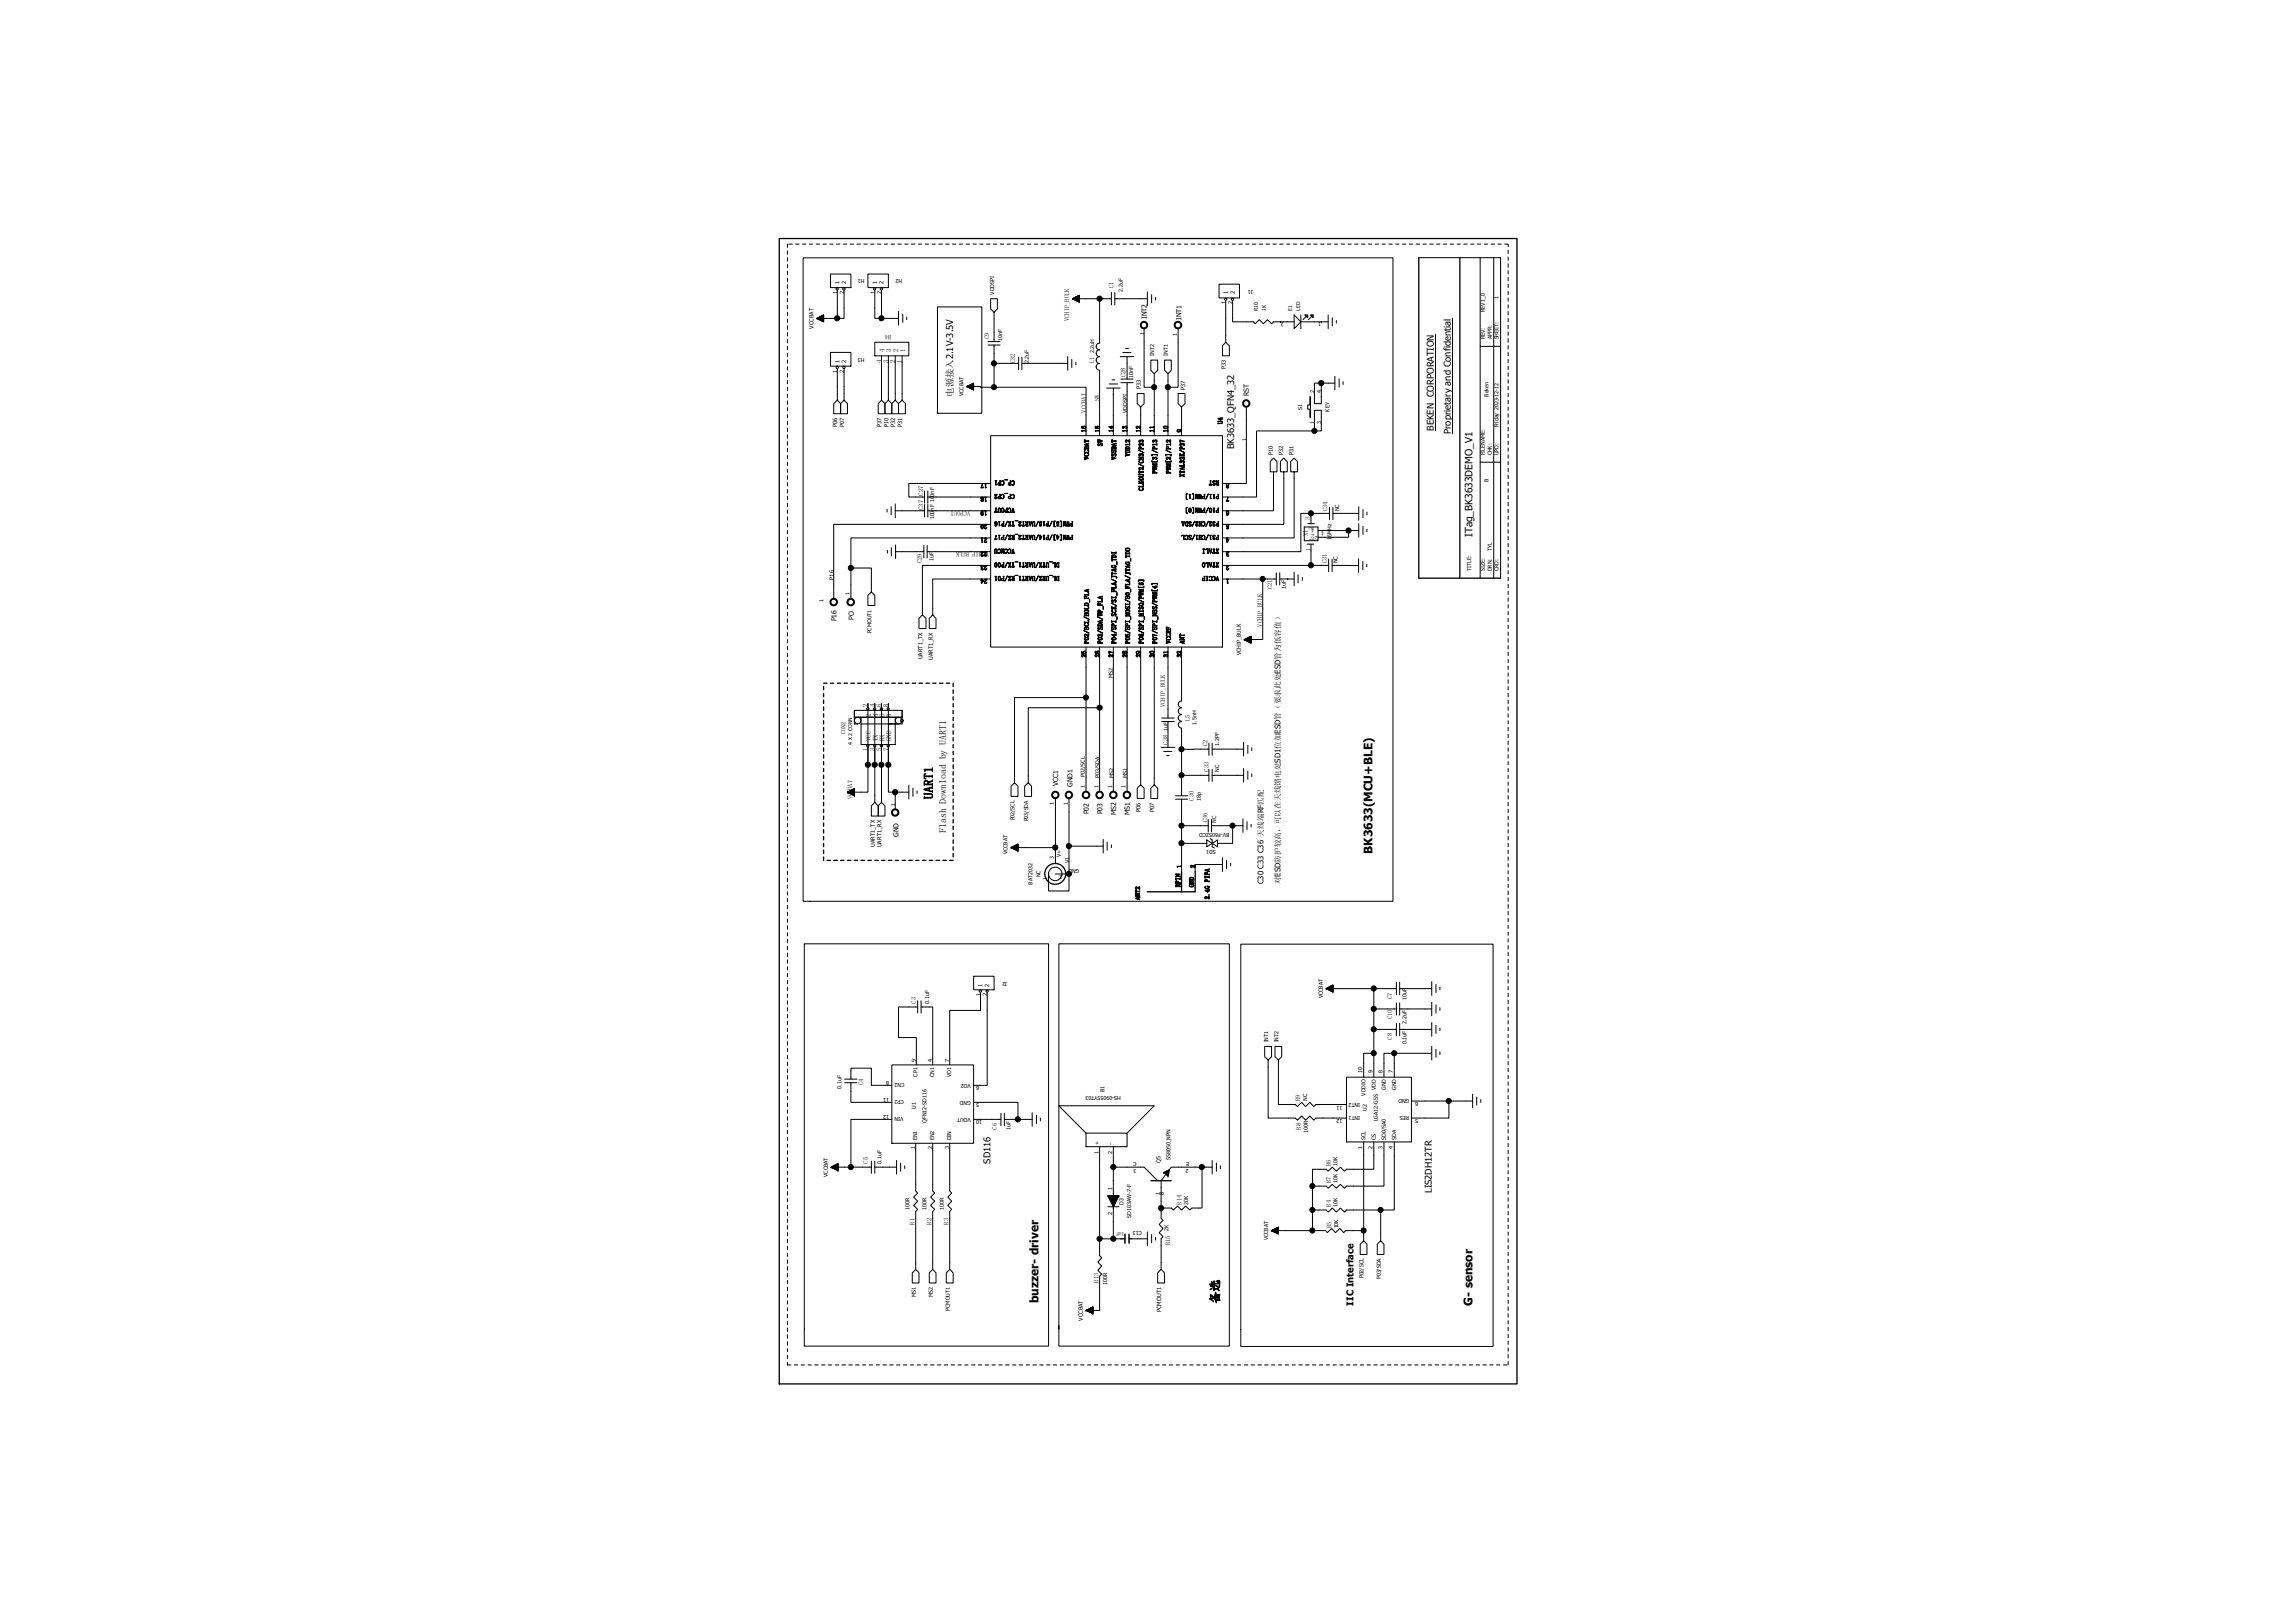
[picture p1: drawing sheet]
<svg xmlns="http://www.w3.org/2000/svg" width="297mm" height="210mm" viewBox="0 0 297 210" stroke-linecap="round" stroke-linejoin="round" font-family="sans-serif">
<defs><g id="words">
<text font-size="1.6" x="120.7" y="103.4" transform="rotate(-90 120.7 103.4)">UART1</text>
<g font-size="1.5">
<text x="177.6" y="110.4" transform="rotate(-90 177.6 110.4)">BK3633(MCU+BLE)</text>
<text x="134.3" y="168.6" transform="rotate(-90 134.3 168.6)">buzzer- driver</text>
<text x="157.7" y="168.6" transform="rotate(-90 157.7 168.6)">备选</text>
<text x="190.5" y="168.9" transform="rotate(-90 190.5 168.9)">G- sensor</text>
</g>
<g font-size="1.3">
<text x="190.5" y="69.5" transform="rotate(-90 190.5 69.5)">ITag_BK3633DEMO_V1</text>
<text x="122.4" y="107.8" transform="rotate(-90 122.4 107.8)">Flash Download by UART1</text>
</g>
<g font-size="1.2">
<text x="123.3" y="51.3" transform="rotate(-90 123.3 51.3)">电源接入2.1V-3.5V</text>
<text x="159.7" y="58.1" transform="rotate(-90 159.7 58.1)">BK3633_QFN4_32</text>
<text x="185.5" y="55.8" transform="rotate(-90 185.5 55.8)">BEKEN CORPORATION</text>
<text x="187.7" y="56.2" transform="rotate(-90 187.7 56.2)">Proprietary and Confidential</text>
<text x="128.2" y="150.6" transform="rotate(-90 128.2 150.6)">SD116</text>
<text x="185.2" y="154.3" transform="rotate(-90 185.2 154.3)">LIS2DH12TR</text>
<text x="175.1" y="168.9" transform="rotate(-90 175.1 168.9)">IIC Interface</text>
</g>
<g font-size="1">
<text x="163.4" y="114.4" transform="rotate(-90 163.4 114.4)">C30 C33 C36 天线端RF匹配</text>
<text x="165.6" y="114.4" transform="rotate(-90 165.6 114.4)">对ESD防护较高，可以在天线馈电处SD1位加ESD管（要求此处ESD管为低容值）</text>
</g>
<g font-size=".9">
<text x="148.4" y="41.3" transform="rotate(-90 148.4 41.3)">INT2</text>
<text x="152.9" y="41.4" transform="rotate(-90 152.9 41.4)">INT1</text>
<text x="114" y="46.9" transform="rotate(-90 114 46.9)">4</text>
<text x="114.4" y="45.6" transform="rotate(-90 114.4 45.6)">4</text>
<text x="114.9" y="46.9" transform="rotate(-90 114.9 46.9)">3</text>
<text x="115.3" y="45.6" transform="rotate(-90 115.3 45.6)">3</text>
<text x="115.8" y="46.9" transform="rotate(-90 115.8 46.9)">2</text>
<text x="116.2" y="45.6" transform="rotate(-90 116.2 45.6)">2</text>
<text x="116.7" y="46.9" transform="rotate(-90 116.7 46.9)">1</text>
<text x="117.1" y="45.6" transform="rotate(-90 117.1 45.6)">1</text>
<text x="161.6" y="51.2" transform="rotate(-90 161.6 51.2)">RST</text>
<text x="108.2" y="80.4" transform="rotate(-90 108.2 80.4)">P16</text>
<text x="110.4" y="80.2" transform="rotate(-90 110.4 80.2)">PO</text>
<text x="112.3" y="91.5" transform="rotate(-90 112.3 91.5)">2</text>
<text x="112.7" y="95.9" transform="rotate(-90 112.7 95.9)">VCC</text>
<text x="112.7" y="92.8" transform="rotate(-90 112.7 92.8)">2</text>
<text x="113.2" y="91.5" transform="rotate(-90 113.2 91.5)">4</text>
<text x="113.6" y="95.9" transform="rotate(-90 113.6 95.9)">TX</text>
<text x="113.6" y="92.8" transform="rotate(-90 113.6 92.8)">4</text>
<text x="114" y="91.5" transform="rotate(-90 114 91.5)">6</text>
<text x="114.4" y="95.9" transform="rotate(-90 114.4 95.9)">RX</text>
<text x="114.4" y="92.8" transform="rotate(-90 114.4 92.8)">6</text>
<text x="114.9" y="91.5" transform="rotate(-90 114.9 91.5)">8</text>
<text x="115.3" y="95.9" transform="rotate(-90 115.3 95.9)">GND</text>
<text x="115.3" y="92.8" transform="rotate(-90 115.3 92.8)">8</text>
<text x="112.3" y="97.2" transform="rotate(-90 112.3 97.2)">1</text>
<text x="113.2" y="97.2" transform="rotate(-90 113.2 97.2)">3</text>
<text x="114" y="97.2" transform="rotate(-90 114 97.2)">5</text>
<text x="114.9" y="97.2" transform="rotate(-90 114.9 97.2)">7</text>
<text x="136.9" y="101.7" transform="rotate(-90 136.9 101.7)">VCC1</text>
<text x="138.7" y="101.8" transform="rotate(-90 138.7 101.8)">GND1</text>
<text x="140.9" y="105.4" transform="rotate(-90 140.9 105.4)">P02</text>
<text x="142.6" y="105.4" transform="rotate(-90 142.6 105.4)">P03</text>
<text x="144.4" y="105.5" transform="rotate(-90 144.4 105.5)">MS2</text>
<text x="146.2" y="105.5" transform="rotate(-90 146.2 105.5)">MS1</text>
<text x="116.2" y="108.2" transform="rotate(-90 116.2 108.2)">GND</text>
</g>
<g font-size=".8">
<text x="138.3" y="41.6" transform="rotate(-90 138.3 41.6)">VCHIP_BULK</text>
<text x="144" y="37.3" transform="rotate(-90 144 37.3)">C1</text>
<text x="115.3" y="43.4" transform="rotate(180 115.3 43.4)">H4</text>
<text x="128" y="43.9" transform="rotate(-90 128 43.9)">C9</text>
<text x="131.3" y="47" transform="rotate(-90 131.3 47)">C32</text>
<text x="141.6" y="47" transform="rotate(-90 141.6 47)">L1</text>
<text x="140.5" y="53.4" transform="rotate(-90 140.5 53.4)">VCCBAT</text>
<text x="142.3" y="51.9" transform="rotate(-90 142.3 51.9)">SW</text>
<text x="145.6" y="48.8" transform="rotate(-90 145.6 48.8)">C28</text>
<text x="140.5" y="55.9" transform="rotate(-90 140.5 55.9)">16</text>
<text x="140.9" y="59.5" transform="rotate(-90 140.9 59.5)">VCCBAT</text>
<text x="142.3" y="55.9" transform="rotate(-90 142.3 55.9)">15</text>
<text x="142.6" y="57.7" transform="rotate(-90 142.6 57.7)">SW</text>
<text x="144" y="55.9" transform="rotate(-90 144 55.9)">14</text>
<text x="144.4" y="59.5" transform="rotate(-90 144.4 59.5)">VSSBAT</text>
<text x="145.8" y="55.9" transform="rotate(-90 145.8 55.9)">13</text>
<text x="146.2" y="59.1" transform="rotate(-90 146.2 59.1)">VDD12</text>
<text x="147.6" y="55.9" transform="rotate(-90 147.6 55.9)">12</text>
<text x="149.3" y="55.9" transform="rotate(-90 149.3 55.9)">11</text>
<text x="151.1" y="55.9" transform="rotate(-90 151.1 55.9)">10</text>
<text x="152.9" y="55.9" transform="rotate(-90 152.9 55.9)">9</text>
<text x="158.2" y="54.9" transform="rotate(-90 158.2 54.9)">U4</text>
<text x="119.4" y="66" transform="rotate(-90 119.4 66)">C37 C27</text>
<text x="127.7" y="62.5" transform="rotate(180 127.7 62.5)">17</text>
<text x="127.7" y="64.3" transform="rotate(180 127.7 64.3)">18</text>
<text x="131.3" y="62.2" transform="rotate(180 131.3 62.2)">CP_CP1</text>
<text x="131.3" y="63.9" transform="rotate(180 131.3 63.9)">CP_CP2</text>
<text x="131.3" y="65.7" transform="rotate(180 131.3 65.7)">VCPOUT</text>
<text x="147.9" y="63.5" transform="rotate(-90 147.9 63.5)">CLKOUT2/CH3/P33</text>
<text x="149.7" y="61.3" transform="rotate(-90 149.7 61.3)">PWM[3]/P13</text>
<text x="151.5" y="61.3" transform="rotate(-90 151.5 61.3)">PWM[2]/P12</text>
<text x="153.2" y="61.7" transform="rotate(-90 153.2 61.7)">XTAL32K/P37</text>
<text x="157.7" y="62.2" transform="rotate(180 157.7 62.2)">RST</text>
<text x="157.7" y="63.9" transform="rotate(180 157.7 63.9)">P11/PWM[1]</text>
<text x="157.7" y="65.7" transform="rotate(180 157.7 65.7)">P10/PWM[0]</text>
<text x="159" y="62.5" transform="rotate(180 159 62.5)">8</text>
<text x="159" y="64.3" transform="rotate(180 159 64.3)">7</text>
<text x="125.5" y="66.1" transform="rotate(180 125.5 66.1)">VCPOUT</text>
<text x="127.7" y="69.6" transform="rotate(180 127.7 69.6)">21</text>
<text x="127.7" y="67.8" transform="rotate(180 127.7 67.8)">20</text>
<text x="127.7" y="66.1" transform="rotate(180 127.7 66.1)">19</text>
<text x="127.7" y="71.4" transform="rotate(180 127.7 71.4)">22</text>
<text x="127.9" y="71.4" transform="rotate(180 127.9 71.4)">VCHIP_BULK</text>
<text x="131.3" y="71" transform="rotate(180 131.3 71)">VCCMCU</text>
<text x="138.8" y="69.2" transform="rotate(180 138.8 69.2)">PWM[4]/P14/UART2_RX/P17</text>
<text x="138.8" y="67.5" transform="rotate(180 138.8 67.5)">PWM[5]/P15/UART2_TX/P16</text>
<text x="157.7" y="71" transform="rotate(180 157.7 71)">XTALI</text>
<text x="157.7" y="69.2" transform="rotate(180 157.7 69.2)">P31/CH1/SCL</text>
<text x="157.7" y="67.5" transform="rotate(180 157.7 67.5)">P32/CH2/SDA</text>
<text x="159" y="71.4" transform="rotate(180 159 71.4)">3</text>
<text x="159" y="69.6" transform="rotate(180 159 69.6)">4</text>
<text x="159" y="67.8" transform="rotate(180 159 67.8)">5</text>
<text x="159" y="66.1" transform="rotate(180 159 66.1)">6</text>
<text x="169.2" y="69.4" transform="rotate(-90 169.2 69.4)">X1</text>
<text x="169.5" y="67.3" transform="rotate(-90 169.5 67.3)">3</text>
<text x="169.6" y="71.3" transform="rotate(-90 169.6 71.3)">1</text>
<text x="170" y="70" transform="rotate(-90 170 70)">1</text>
<text x="170" y="68.6" transform="rotate(-90 170 68.6)">3</text>
<text x="170" y="68.3" transform="rotate(180 170 68.3)">4</text>
<text x="170.5" y="69.3" transform="rotate(180 170.5 69.3)">22</text>
<text x="171.4" y="68.6" transform="rotate(180 171.4 68.6)">4</text>
<text x="171.7" y="66.1" transform="rotate(-90 171.7 66.1)">C34</text>
<text x="119.2" y="72.9" transform="rotate(-90 119.2 72.9)">C29</text>
<text x="127.7" y="74.9" transform="rotate(180 127.7 74.9)">24</text>
<text x="127.7" y="73.2" transform="rotate(180 127.7 73.2)">23</text>
<text x="137.1" y="74.5" transform="rotate(180 137.1 74.5)">DL_URX/UART1_RX/P01</text>
<text x="137.1" y="72.8" transform="rotate(180 137.1 72.8)">DL_UTX/UART1_TX/P00</text>
<text x="157.7" y="72.8" transform="rotate(180 157.7 72.8)">XTALO</text>
<text x="157.7" y="74.5" transform="rotate(180 157.7 74.5)">VCCIF</text>
<text x="159" y="73.2" transform="rotate(180 159 73.2)">2</text>
<text x="159" y="74.9" transform="rotate(180 159 74.9)">1</text>
<text x="164.6" y="76.2" transform="rotate(-90 164.6 76.2)">C21</text>
<text x="171.6" y="72.9" transform="rotate(-90 171.6 72.9)">C31</text>
<text x="140.9" y="83.3" transform="rotate(-90 140.9 83.3)">P02/SCL/HOLD_FLA</text>
<text x="142.6" y="83.3" transform="rotate(-90 142.6 83.3)">P03/SDA/WP_FLA</text>
<text x="144.4" y="83.3" transform="rotate(-90 144.4 83.3)">P04/SPI_SCK/SI_FLA/JTAG_TDI</text>
<text x="146.2" y="83.3" transform="rotate(-90 146.2 83.3)">P05/SPI_MOSI/SO_FLA/JTAG_TDO</text>
<text x="147.9" y="83.3" transform="rotate(-90 147.9 83.3)">P06/SPI_MISO/PWM[5]</text>
<text x="149.7" y="83.3" transform="rotate(-90 149.7 83.3)">P07/SPI_NSS/PWM[4]</text>
<text x="151.5" y="83.3" transform="rotate(-90 151.5 83.3)">VCCRF</text>
<text x="153.2" y="83.3" transform="rotate(-90 153.2 83.3)">ANT</text>
<text x="163.3" y="81.1" transform="rotate(-90 163.3 81.1)">VCHIP_BULK</text>
<text x="140.5" y="85" transform="rotate(-90 140.5 85)">25</text>
<text x="142.3" y="85" transform="rotate(-90 142.3 85)">26</text>
<text x="144" y="85" transform="rotate(-90 144 85)">27</text>
<text x="145.8" y="85" transform="rotate(-90 145.8 85)">28</text>
<text x="147.6" y="85" transform="rotate(-90 147.6 85)">29</text>
<text x="149.3" y="85" transform="rotate(-90 149.3 85)">30</text>
<text x="151.1" y="85" transform="rotate(-90 151.1 85)">31</text>
<text x="152.9" y="85" transform="rotate(-90 152.9 85)">32</text>
<text x="109.4" y="95" transform="rotate(-90 109.4 95)">CON2</text>
<text x="150.7" y="91.5" transform="rotate(-90 150.7 91.5)">VCHIP_BULK</text>
<text x="153.9" y="93.3" transform="rotate(-90 153.9 93.3)">L5</text>
<text x="151.1" y="96.3" transform="rotate(-90 151.1 96.3)">C38</text>
<text x="156.2" y="96.5" transform="rotate(-90 156.2 96.5)">C2</text>
<text x="156.4" y="99.8" transform="rotate(-90 156.4 99.8)">C33</text>
<text x="110.3" y="103.4" transform="rotate(-90 110.3 103.4)">VCCBAT</text>
<text x="154.4" y="103.6" transform="rotate(-90 154.4 103.6)">C30</text>
<text x="156.2" y="106.4" transform="rotate(-90 156.2 106.4)">C36</text>
<text x="152.9" y="112.3" transform="rotate(-90 152.9 112.3)">1</text>
<text x="154.6" y="112.3" transform="rotate(-90 154.6 112.3)">2</text>
<text x="147.5" y="116.4" transform="rotate(-90 147.5 116.4)">ANT2</text>
<text x="152.7" y="114.8" transform="rotate(-90 152.7 114.8)">RFIN</text>
<text x="154.4" y="114.8" transform="rotate(-90 154.4 114.8)">GND</text>
<text x="156.5" y="116.4" transform="rotate(-90 156.5 116.4)">2.4G PIFA</text>
<text x="118.5" y="129.8" transform="rotate(-90 118.5 129.8)">C3</text>
<text x="180.1" y="131.9" transform="rotate(-90 180.1 131.9)">C10</text>
<text x="180.1" y="129.2" transform="rotate(-90 180.1 129.2)">C7</text>
<text x="180.1" y="134.5" transform="rotate(-90 180.1 134.5)">C8</text>
<text x="111.7" y="140.4" transform="rotate(-90 111.7 140.4)">C4</text>
<text x="168.2" y="142.5" transform="rotate(-90 168.2 142.5)">R9</text>
<text x="129" y="146.2" transform="rotate(-90 129 146.2)">C6</text>
<text x="168.3" y="146.2" transform="rotate(-90 168.3 146.2)">R8</text>
<text x="112.3" y="150.6" transform="rotate(-90 112.3 150.6)">C5</text>
<text x="152.9" y="155.9" transform="rotate(-90 152.9 155.9)">R14</text>
<text x="172.2" y="153" transform="rotate(-90 172.2 153)">R7</text>
<text x="172.2" y="150.8" transform="rotate(-90 172.2 150.8)">R6</text>
<text x="118.3" y="158.5" transform="rotate(-90 118.3 158.5)">R1</text>
<text x="120.5" y="158.5" transform="rotate(-90 120.5 158.5)">R2</text>
<text x="122.7" y="158.5" transform="rotate(-90 122.7 158.5)">R3</text>
<text x="151.4" y="161.1" transform="rotate(-90 151.4 161.1)">R15</text>
<text x="172.2" y="156.1" transform="rotate(-90 172.2 156.1)">R4</text>
<text x="172.3" y="158.9" transform="rotate(-90 172.3 158.9)">R5</text>
<text x="142.1" y="165.9" transform="rotate(-90 142.1 165.9)">R13</text>
</g>
<g font-size=".7">
<text x="108.3" y="38.1" transform="rotate(-90 108.3 38.1)">1</text>
<text x="108.6" y="36.8" transform="rotate(-90 108.6 36.8)">1</text>
<text x="109.2" y="38.1" transform="rotate(-90 109.2 38.1)">2</text>
<text x="109.5" y="36.8" transform="rotate(-90 109.5 36.8)">2</text>
<text x="111.8" y="36.2" transform="rotate(180 111.8 36.2)">H1</text>
<text x="113.2" y="38.1" transform="rotate(-90 113.2 38.1)">1</text>
<text x="113.4" y="36.8" transform="rotate(-90 113.4 36.8)">1</text>
<text x="114" y="38.1" transform="rotate(-90 114 38.1)">2</text>
<text x="114.3" y="36.8" transform="rotate(-90 114.3 36.8)">2</text>
<text x="116.7" y="36.2" transform="rotate(180 116.7 36.2)">H2</text>
<text x="128.6" y="38.1" transform="rotate(-90 128.6 38.1)">VDDSPI</text>
<text x="145.3" y="37.8" transform="rotate(-90 145.3 37.8)">2.2uF</text>
<text x="158.6" y="39.4" transform="rotate(-90 158.6 39.4)">1</text>
<text x="158.9" y="38.1" transform="rotate(-90 158.9 38.1)">1</text>
<text x="159.5" y="39.4" transform="rotate(-90 159.5 39.4)">2</text>
<text x="159.7" y="38.1" transform="rotate(-90 159.7 38.1)">2</text>
<text x="162.1" y="37.5" transform="rotate(180 162.1 37.5)">J1</text>
<text x="162.7" y="40.2" transform="rotate(-90 162.7 40.2)">R10</text>
<text x="163.8" y="40.2" transform="rotate(-90 163.8 40.2)">1K</text>
<text x="166.1" y="41.6" transform="rotate(180 166.1 41.6)">2</text>
<text x="167.1" y="40.2" transform="rotate(-90 167.1 40.2)">E1</text>
<text x="168.2" y="40.2" transform="rotate(-90 168.2 40.2)">LED</text>
<text x="170.9" y="41.6" transform="rotate(180 170.9 41.6)">1</text>
<text x="192.1" y="40.4" transform="rotate(-90 192.1 40.4)">REV1_0</text>
<text x="193.9" y="38.6" transform="rotate(-90 193.9 38.6)">1</text>
<text x="105.2" y="42.5" transform="rotate(-90 105.2 42.5)">VCCBAT</text>
<text x="108.6" y="46.9" transform="rotate(-90 108.6 46.9)">1</text>
<text x="109.5" y="46.9" transform="rotate(-90 109.5 46.9)">2</text>
<text x="111.8" y="46.3" transform="rotate(180 111.8 46.3)">H3</text>
<text x="129.7" y="44.1" transform="rotate(-90 129.7 44.1)">10nF</text>
<text x="133.1" y="47" transform="rotate(-90 133.1 47)">2.2uF</text>
<text x="141.6" y="45.7" transform="rotate(-90 141.6 45.7)">2.2uH</text>
<text x="148" y="43.3" transform="rotate(-90 148 43.3)">1</text>
<text x="149.3" y="46.1" transform="rotate(-90 149.3 46.1)">INT2</text>
<text x="151.1" y="46.1" transform="rotate(-90 151.1 46.1)">INT1</text>
<text x="152.2" y="43.4" transform="rotate(-90 152.2 43.4)">1</text>
<text x="158.6" y="47.8" transform="rotate(-90 158.6 47.8)">P33</text>
<text x="192.1" y="43.9" transform="rotate(-90 192.1 43.9)">REV:</text>
<text x="193" y="43.9" transform="rotate(-90 193 43.9)">APPR:</text>
<text x="193.9" y="43.9" transform="rotate(-90 193.9 43.9)">SHEET:</text>
<text x="108.3" y="48.2" transform="rotate(-90 108.3 48.2)">1</text>
<text x="109.2" y="48.2" transform="rotate(-90 109.2 48.2)">2</text>
<text x="124.6" y="51.3" transform="rotate(-90 124.6 51.3)">VCCBAT</text>
<text x="145.8" y="53.4" transform="rotate(-90 145.8 53.4)">VDDSPI</text>
<text x="146.6" y="48.9" transform="rotate(-90 146.6 48.9)">10nF</text>
<text x="147.6" y="50.4" transform="rotate(-90 147.6 50.4)">P33</text>
<text x="153.3" y="50.4" transform="rotate(-90 153.3 50.4)">P37</text>
<text x="168.5" y="53.1" transform="rotate(-90 168.5 53.1)">S1</text>
<text x="170" y="50.9" transform="rotate(-90 170 50.9)">2</text>
<text x="170.9" y="50.9" transform="rotate(-90 170.9 50.9)">4</text>
<text x="172" y="53.3" transform="rotate(-90 172 53.3)">KEY</text>
<text x="192.5" y="51.3" transform="rotate(-90 192.5 51.3)">Beken</text>
<text x="108.3" y="55.3" transform="rotate(-90 108.3 55.3)">P06</text>
<text x="109.2" y="55.3" transform="rotate(-90 109.2 55.3)">P07</text>
<text x="114" y="55.3" transform="rotate(-90 114 55.3)">P37</text>
<text x="114.9" y="55.3" transform="rotate(-90 114.9 55.3)">P10</text>
<text x="115.8" y="55.3" transform="rotate(-90 115.8 55.3)">P32</text>
<text x="116.7" y="55.3" transform="rotate(-90 116.7 55.3)">P31</text>
<text x="161.2" y="57" transform="rotate(-90 161.2 57)">1</text>
<text x="164.7" y="58.8" transform="rotate(-90 164.7 58.8)">P10</text>
<text x="166" y="58.8" transform="rotate(-90 166 58.8)">P32</text>
<text x="167.3" y="58.8" transform="rotate(-90 167.3 58.8)">P31</text>
<text x="170" y="54.8" transform="rotate(-90 170 54.8)">1</text>
<text x="170.9" y="54.8" transform="rotate(-90 170.9 54.8)">3</text>
<text x="192.1" y="58.9" transform="rotate(-90 192.1 58.9)">FILENAME:</text>
<text x="193" y="58.9" transform="rotate(-90 193 58.9)">CHK:</text>
<text x="193.9" y="55.3" transform="rotate(-90 193.9 55.3)">Friday 2023-12-12</text>
<text x="193.9" y="58.9" transform="rotate(-90 193.9 58.9)">UPD:</text>
<text x="192.5" y="62.4" transform="rotate(-90 192.5 62.4)">B</text>
<text x="120.9" y="67.2" transform="rotate(-90 120.9 67.2)">100nF 100nF</text>
<text x="172.3" y="69.8" transform="rotate(-90 172.3 69.8)">16MHz</text>
<text x="173.2" y="66.1" transform="rotate(-90 173.2 66.1)">NC</text>
<text x="193" y="71.3" transform="rotate(-90 193 71.3)">TYL</text>
<text x="106.5" y="77.9" transform="rotate(-90 106.5 77.9)">1</text>
<text x="107.9" y="75" transform="rotate(-90 107.9 75)">P16</text>
<text x="109.9" y="76.9" transform="rotate(-90 109.9 76.9)">1</text>
<text x="120.8" y="72.6" transform="rotate(-90 120.8 72.6)">1uF</text>
<text x="166.4" y="76.2" transform="rotate(-90 166.4 76.2)">1uF</text>
<text x="173.1" y="72.9" transform="rotate(-90 173.1 72.9)">NC</text>
<text x="190.3" y="73.9" transform="rotate(-90 190.3 73.9)">TITLE:</text>
<text x="192.1" y="73.9" transform="rotate(-90 192.1 73.9)">SIZE:</text>
<text x="193" y="73.9" transform="rotate(-90 193 73.9)">DRN:</text>
<text x="193.9" y="73.9" transform="rotate(-90 193.9 73.9)">CRD:</text>
<text x="112.7" y="82" transform="rotate(-90 112.7 82)">PCMOUT1</text>
<text x="119.3" y="85.3" transform="rotate(-90 119.3 85.3)">UART1_TX</text>
<text x="120.7" y="85.4" transform="rotate(-90 120.7 85.4)">UART1_RX</text>
<text x="144" y="87.7" transform="rotate(-90 144 87.7)">MS2</text>
<text x="160.5" y="84.8" transform="rotate(-90 160.5 84.8)">VCHIP_BULK</text>
<text x="151.1" y="94.6" transform="rotate(-90 151.1 94.6)">1uF</text>
<text x="154.8" y="93.8" transform="rotate(-90 154.8 93.8)">1.5nH</text>
<text x="110.3" y="96.3" transform="rotate(-90 110.3 96.3)">4 X 2 CONN</text>
<text x="140.3" y="101.9" transform="rotate(-90 140.3 101.9)">1</text>
<text x="140.3" y="100.5" transform="rotate(-90 140.3 100.5)">P02/SCL</text>
<text x="142.1" y="101.9" transform="rotate(-90 142.1 101.9)">1</text>
<text x="142.3" y="100.6" transform="rotate(-90 142.3 100.6)">P03/SDA</text>
<text x="143.9" y="101.9" transform="rotate(-90 143.9 101.9)">1</text>
<text x="144" y="100.6" transform="rotate(-90 144 100.6)">MS2</text>
<text x="145.6" y="101.9" transform="rotate(-90 145.6 101.9)">1</text>
<text x="145.8" y="100.6" transform="rotate(-90 145.8 100.6)">MS1</text>
<text x="157.7" y="99.8" transform="rotate(-90 157.7 99.8)">NC</text>
<text x="157.7" y="96.5" transform="rotate(-90 157.7 96.5)">1.2PF</text>
<text x="115.8" y="104.3" transform="rotate(-90 115.8 104.3)">1</text>
<text x="131.3" y="106.2" transform="rotate(-90 131.3 106.2)">P02/SCL</text>
<text x="133" y="106.3" transform="rotate(-90 133 106.3)">P03/SDA</text>
<text x="136.4" y="104.2" transform="rotate(-90 136.4 104.2)">1</text>
<text x="138.1" y="104.2" transform="rotate(-90 138.1 104.2)">1</text>
<text x="147.6" y="105" transform="rotate(-90 147.6 105)">P06</text>
<text x="149.3" y="105" transform="rotate(-90 149.3 105)">P07</text>
<text x="155.3" y="103.6" transform="rotate(-90 155.3 103.6)">18p</text>
<text x="157.3" y="106.5" transform="rotate(-90 157.3 106.5)">NC</text>
<text x="159" y="107.8" transform="rotate(180 159 107.8)">BV-F605ZCD</text>
<text x="113.2" y="109.6" transform="rotate(-90 113.2 109.6)">UART1_TX</text>
<text x="114" y="109.6" transform="rotate(-90 114 109.6)">UART1_RX</text>
<text x="130.4" y="110.5" transform="rotate(-90 130.4 110.5)">VCCBAT</text>
<text x="134.6" y="113.5" transform="rotate(-90 134.6 113.5)">NC</text>
<text x="135.5" y="113.8" transform="rotate(-90 135.5 113.8)">1</text>
<text x="136.4" y="111.1" transform="rotate(-90 136.4 111.1)">3</text>
<text x="137.2" y="110.9" transform="rotate(-90 137.2 110.9)">V+</text>
<text x="137.5" y="113.2" transform="rotate(180 137.5 113.2)">2</text>
<text x="138.3" y="111.7" transform="rotate(-90 138.3 111.7)">V1</text>
<text x="139.6" y="112.4" transform="rotate(180 139.6 112.4)">GND</text>
<text x="157.3" y="110" transform="rotate(180 157.3 110)">SD1</text>
<text x="133.6" y="114.5" transform="rotate(-90 133.6 114.5)">BAT2032</text>
<text x="120.2" y="129.8" transform="rotate(-90 120.2 129.8)">0.1uF</text>
<text x="126.8" y="128.9" transform="rotate(-90 126.8 128.9)">1</text>
<text x="127.1" y="127.6" transform="rotate(-90 127.1 127.6)">1</text>
<text x="127.7" y="128.9" transform="rotate(-90 127.7 128.9)">2</text>
<text x="128" y="127.6" transform="rotate(-90 128 127.6)">2</text>
<text x="130.4" y="127" transform="rotate(180 130.4 127)">J2</text>
<text x="171.1" y="129.2" transform="rotate(-90 171.1 129.2)">VCCBAT</text>
<text x="182" y="129.4" transform="rotate(-90 182 129.4)">10uF</text>
<text x="118.5" y="137.4" transform="rotate(-90 118.5 137.4)">9</text>
<text x="120.6" y="137.4" transform="rotate(-90 120.6 137.4)">4</text>
<text x="122.8" y="137.4" transform="rotate(-90 122.8 137.4)">7</text>
<text x="164.1" y="134.9" transform="rotate(-90 164.1 134.9)">INT1</text>
<text x="165.4" y="134.9" transform="rotate(-90 165.4 134.9)">INT2</text>
<text x="182" y="135.1" transform="rotate(-90 182 135.1)">0.1uF</text>
<text x="182" y="132.5" transform="rotate(-90 182 132.5)">2.2uF</text>
<text x="108.9" y="140.8" transform="rotate(-90 108.9 140.8)">0.1uF</text>
<text x="115" y="139.8" transform="rotate(180 115 139.8)">8</text>
<text x="115" y="142" transform="rotate(180 115 142)">11</text>
<text x="116.9" y="142.3" transform="rotate(180 116.9 142.3)">CP2</text>
<text x="117" y="140.1" transform="rotate(180 117 140.1)">CN2</text>
<text x="118.5" y="143.5" transform="rotate(-90 118.5 143.5)">U1</text>
<text x="118.7" y="139.3" transform="rotate(-90 118.7 139.3)">CP1</text>
<text x="120.8" y="139.4" transform="rotate(-90 120.8 139.4)">CN1</text>
<text x="123" y="139.4" transform="rotate(-90 123 139.4)">VO1</text>
<text x="125.6" y="142.5" transform="rotate(180 125.6 142.5)">GND</text>
<text x="125.6" y="140.3" transform="rotate(180 125.6 140.3)">VO2</text>
<text x="126.7" y="142.7" transform="rotate(180 126.7 142.7)">5</text>
<text x="126.7" y="140.5" transform="rotate(180 126.7 140.5)">6</text>
<text x="142.9" y="141.3" transform="rotate(-90 142.9 141.3)">B1</text>
<text x="145" y="141.8" transform="rotate(180 145 141.8)">HS-09055YT03</text>
<text x="169.1" y="142.5" transform="rotate(-90 169.1 142.5)">NC</text>
<text x="173.7" y="143.1" transform="rotate(180 173.7 143.1)">11</text>
<text x="176" y="142.6" transform="rotate(180 176 142.6)">INT2</text>
<text x="176.2" y="138.8" transform="rotate(-90 176.2 138.8)">10</text>
<text x="176.7" y="141.8" transform="rotate(-90 176.7 141.8)">VDDIO</text>
<text x="176.8" y="143.7" transform="rotate(-90 176.8 143.7)">U2</text>
<text x="177.6" y="138.8" transform="rotate(-90 177.6 138.8)">9</text>
<text x="178" y="141" transform="rotate(-90 178 141)">VDD</text>
<text x="178.9" y="138.8" transform="rotate(-90 178.9 138.8)">8</text>
<text x="179.3" y="141" transform="rotate(-90 179.3 141)">GND</text>
<text x="180.2" y="138.8" transform="rotate(-90 180.2 138.8)">7</text>
<text x="180.6" y="141" transform="rotate(-90 180.6 141)">GND</text>
<text x="182.3" y="142.2" transform="rotate(180 182.3 142.2)">GND</text>
<text x="183.5" y="142.6" transform="rotate(180 183.5 142.6)">6</text>
<text x="115" y="144.2" transform="rotate(180 115 144.2)">12</text>
<text x="116.9" y="144.5" transform="rotate(180 116.9 144.5)">VIN</text>
<text x="118.4" y="148.6" transform="rotate(-90 118.4 148.6)">1</text>
<text x="118.6" y="147.6" transform="rotate(-90 118.6 147.6)">EN1</text>
<text x="119.9" y="145.2" transform="rotate(-90 119.9 145.2)">QFN12-SD116</text>
<text x="120.6" y="148.6" transform="rotate(-90 120.6 148.6)">2</text>
<text x="120.8" y="147.6" transform="rotate(-90 120.8 147.6)">EN2</text>
<text x="122.8" y="148.6" transform="rotate(-90 122.8 148.6)">3</text>
<text x="123" y="147.6" transform="rotate(-90 123 147.6)">DIN</text>
<text x="125.6" y="144.7" transform="rotate(180 125.6 144.7)">VOUT</text>
<text x="127.1" y="144.9" transform="rotate(180 127.1 144.9)">10</text>
<text x="130.7" y="146.2" transform="rotate(-90 130.7 146.2)">1uF</text>
<text x="142.1" y="149.3" transform="rotate(-90 142.1 149.3)">1</text>
<text x="142.2" y="148.2" transform="rotate(-90 142.2 148.2)">+</text>
<text x="143.9" y="149.3" transform="rotate(-90 143.9 149.3)">2</text>
<text x="143.9" y="148.2" transform="rotate(-90 143.9 148.2)">-</text>
<text x="169.2" y="146.6" transform="rotate(-90 169.2 146.6)">100R</text>
<text x="173.7" y="144.8" transform="rotate(180 173.7 144.8)">12</text>
<text x="176" y="144.4" transform="rotate(180 176 144.4)">INT1</text>
<text x="176.2" y="148.6" transform="rotate(-90 176.2 148.6)">1</text>
<text x="176.7" y="147.5" transform="rotate(-90 176.7 147.5)">SCL</text>
<text x="177.6" y="148.6" transform="rotate(-90 177.6 148.6)">2</text>
<text x="178" y="147.5" transform="rotate(-90 178 147.5)">CS</text>
<text x="178.3" y="145.1" transform="rotate(-90 178.3 145.1)">LGA12-GSS</text>
<text x="178.9" y="148.6" transform="rotate(-90 178.9 148.6)">3</text>
<text x="179.3" y="147.5" transform="rotate(-90 179.3 147.5)">SD0/SA0</text>
<text x="180.2" y="148.6" transform="rotate(-90 180.2 148.6)">4</text>
<text x="180.6" y="147.5" transform="rotate(-90 180.6 147.5)">SDA</text>
<text x="182.3" y="144.4" transform="rotate(180 182.3 144.4)">RES</text>
<text x="183.5" y="144.8" transform="rotate(180 183.5 144.8)">5</text>
<text x="107.1" y="152.3" transform="rotate(-90 107.1 152.3)">VCCBAT</text>
<text x="114" y="150.6" transform="rotate(-90 114 150.6)">0.1uF</text>
<text x="143.9" y="154" transform="rotate(-90 143.9 154)">1</text>
<text x="145.3" y="155.9" transform="rotate(-90 145.3 155.9)">D3</text>
<text x="147" y="150.3" transform="rotate(180 147 150.3)">C</text>
<text x="147" y="151.2" transform="rotate(180 147 151.2)">3</text>
<text x="150" y="154.6" transform="rotate(-90 150 154.6)">1</text>
<text x="150.1" y="150.5" transform="rotate(-90 150.1 150.5)">Q5</text>
<text x="150.6" y="154.6" transform="rotate(-90 150.6 154.6)">B</text>
<text x="151.4" y="150.1" transform="rotate(-90 151.4 150.1)">SS8050_NPN</text>
<text x="153.7" y="155.9" transform="rotate(-90 153.7 155.9)">20K</text>
<text x="153.8" y="151.2" transform="rotate(180 153.8 151.2)">2</text>
<text x="153.8" y="150.3" transform="rotate(180 153.8 150.3)">E</text>
<text x="173.1" y="153" transform="rotate(-90 173.1 153)">10K</text>
<text x="173.1" y="150.8" transform="rotate(-90 173.1 150.8)">10K</text>
<text x="117.7" y="156.6" transform="rotate(-90 117.7 156.6)">100R</text>
<text x="119.9" y="156.6" transform="rotate(-90 119.9 156.6)">100R</text>
<text x="122.1" y="156.6" transform="rotate(-90 122.1 156.6)">100R</text>
<text x="143.9" y="157.2" transform="rotate(-90 143.9 157.2)">2</text>
<text x="145.5" y="159.4" transform="rotate(180 145.5 159.4)">1uF</text>
<text x="146.3" y="157.5" transform="rotate(-90 146.3 157.5)">SD103AW-7-F</text>
<text x="147.7" y="159.3" transform="rotate(180 147.7 159.3)">C13</text>
<text x="151.2" y="159.3" transform="rotate(-90 151.2 159.3)">2K</text>
<text x="164.1" y="160.5" transform="rotate(-90 164.1 160.5)">VCCBAT</text>
<text x="173.1" y="156.1" transform="rotate(-90 173.1 156.1)">10K</text>
<text x="173.1" y="158.9" transform="rotate(-90 173.1 158.9)">10K</text>
<text x="118.5" y="167.8" transform="rotate(-90 118.5 167.8)">MS1</text>
<text x="120.7" y="167.8" transform="rotate(-90 120.7 167.8)">MS2</text>
<text x="143.3" y="166.3" transform="rotate(-90 143.3 166.3)">100R</text>
<text x="176.4" y="165.4" transform="rotate(-90 176.4 165.4)">P02/SCL</text>
<text x="178.6" y="165.5" transform="rotate(-90 178.6 165.5)">P03/SDA</text>
<text x="122.9" y="169.6" transform="rotate(-90 122.9 169.6)">PCMOUT1</text>
<text x="140.1" y="170.9" transform="rotate(-90 140.1 170.9)">VCCBAT</text>
<text x="150.2" y="169.8" transform="rotate(-90 150.2 169.8)">PCMOUT1</text>
</g>
</g></defs>
<g fill="none" stroke="#000" stroke-width=".13">
<path d="M101.9 31.6v.4M101.9 32.5v.4M101.9 33.3v.5M101.9 34.2v.5M101.9 35.1v.4M101.9 36v.4M101.9 36.9v.4M101.9 37.7v.5M101.9 38.6v.5M101.9 39.5v.4M102 31.6h.5M102.9 31.6h.5"/>
<path d="M103.8 31.6h.5M103.9 33.4h76.3v83.2h-76.3zM104.7 31.6h.4M105.6 31.6h.4M106.5 31.6h.4M107.4 31.6h.4M107.4 35.5h2.7v1.7h-2.7zM108.2 31.6h.5M108.3 37.6v3.6h.9v-3.6M109.1 37.3h.2v.2h-.2zM109.1 31.6h.5M110 31.6h.4"/>
<path d="M110.9 31.6h.4M111.8 31.6h.4M112.3 35.5h2.6v1.7h-2.6zM112.6 31.6h.5M113.2 37.6v3.6h.8v-3.6M113.5 31.6h.5M113.9 37.3h.2v.2h-.2zM114.4 31.6h.4M115.3 31.6h.4M116.2 31.6h.4M117 31.6h.5M117.9 31.6h.5"/>
<path d="M118.8 31.6h.4M119.7 31.6h.4M120.6 31.6h.4M121.3 39.7h5.7v13.8h-5.7zM121.5 31.6h.4M122.3 31.6h.5M123.2 31.6h.5M124.1 31.6h.4M125 31.6h.4M125.9 31.6h.4M126.8 31.6h.4M127.6 31.6h.5"/>
<path d="M128.5 31.6h.5M129.4 31.6h.5M130.3 31.6h.4M131.1 31.6h.5M132.1 31.6h.4M132.9 31.6h.5M133.8 31.6h.4M134.7 31.6h.4M135.6 31.6h.4M136.5 31.6h.4M137.3 31.6h.5M138.2 31.6h.5"/>
<path d="M138.7 38.7l.9 .4v-.9l-.9 .5h3.6M138.7 38.7h.9M138.7 38.7h.1M138.8 38.6v.1M138.9 38.6v.1M139 38.5v.3M139 38.5h.6M139 38.5v.3h.6M139.1 38.5v.3M139.1 31.6h.4M139.1 38.5v.3h.5M139.2 38.4h.4"/>
<path d="M139.2 38.4v.5h.4M139.3 38.4v.5M139.3 38.4v.5h.3M139.5 38.3v.7M139.5 38.2v.9M139.6 38.2v.9M139.6 38.3h-.1v.7h.1M139.6 38.3h-.2v.7M139.6 38.3h-.2v.7h.2M139.6 38.4h-.4v.5M139.6 38.5h-.6v.2M139.6 38.6h-.7v.1h.7"/>
<path d="M139.6 38.6h-.8v.1h.8M140 31.6h.4M140.9 31.6h.4M141.7 31.6h.5M142.6 31.6h.5M143.5 31.6h.5M143.8 37.8v1.7M143.8 38.7h-1.5v5.7M144.2 37.8v1.7M144.2 38.7h4.2M144.4 31.6h.4M145.3 31.6h.4"/>
<path d="M146.2 31.6h.4M147 31.6h.5M147.9 31.6h.5M148.4 37.8v1.7M148.8 31.6h.4M149 38.1v1.1M149.5 38.5v.3M149.7 31.6h.4M150.6 31.6h.4M151.4 31.6h.5M152.3 31.6h.5M153.2 31.6h.4"/>
<path d="M154.1 31.6h.4M155 31.6h.4M155.9 31.6h.4M156.7 31.6h.5M157.6 31.6h.5M157.7 36.8h2.7v1.7h-2.7zM158.5 31.6h.4M158.6 38.9v5.4l.4 .4v1.3h-.8v-1.3l.4-.4M159.3 38.6h.3v.2h-.3zM159.4 31.6h.4M159.5 38.9v2.7h2.6l.3 .3 .5-.5 .5 .5 .6-.5 .5 .5 .3-.3h2.6M160.3 31.6h.4"/>
<path d="M161.2 31.6h.4M162 31.6h.5M162.9 31.6h.5M163.8 31.6h.4M164.7 31.6h.4M165.6 31.6h.4M166.5 31.6h.4M167.3 31.6h.5M168.2 31.6h.4M169.1 31.6h.4M170 31.6h.4M170.9 31.6h.4"/>
<path d="M171.7 31.6h.5M172.6 31.6h.5M173.5 31.6h.4M174.4 31.6h.4M175.3 31.6h.4M176.1 31.6h.5M177 31.6h.5M177.9 31.6h.4M178.8 31.6h.4M179.7 31.6h.4M180.6 31.6h.4M181.4 31.6h.5"/>
<path d="M182.3 31.6h.5M183.2 31.6h.5M183.6 33.3h10.5v41.5M184.1 31.6h.4M185 31.6h.4M185.8 31.6h.5M186.7 31.6h.5M187.6 31.6h.4M188.5 31.6h.4M189.4 31.6h.4M190.3 31.6h.4M191.1 31.6h.5"/>
<path d="M191.5 33.3v41.5M192 31.6h.5M192.9 31.6h.5M193.2 33.3v41.5M193.8 31.6h.4M194.7 31.6h.4v.3M195.1 32.4v.4M195.1 33.3v.4M195.1 34.1v.5M195.1 35v.5M195.1 35.9v.4M195.1 36.8v.4"/>
<path d="M195.1 37.7v.4M195.1 38.5v.5M195.1 39.4v.5M101.9 40.4v.4M101.9 41.3v.4M101.9 42.2v.4M101.9 43v.5M101.9 43.9v.5M101.9 44.8v.4M101.9 45.7v.4M101.9 46.6v.4M101.9 47.5v.4"/>
<path d="M101.9 48.3v.5M101.9 49.2v.5M101.9 50.1v.4M101.9 51v.4M101.9 51.9v.4M101.9 52.7v.5M101.9 53.6v.5M101.9 54.5v.4M101.9 55.4v.4M101.9 56.3v.4M101.9 57.2v.4M101.9 58v.5"/>
<path d="M101.9 58.9v.5M101.9 59.8v.4M105.7 41.2h.8M105.7 41.2h.1M105.8 41.3h.7M105.8 41.1v.1M105.8 41.1h.7M105.8 41.1v.2M105.9 41.1v.2M105.9 41.1h.6M105.9 41.3h.6M106 41.4h.5"/>
<path d="M106 41v.3M106 41h.5M106.1 41v.4M106.1 41.4h.4M106.1 41h.4M106.1 41v.4h.4M106.2 40.9v.6h.3M106.3 40.9v.6h.2M106.4 40.9v.6M106.4 41.6h.1M106.4 40.8h.1M106.4 40.8v.8"/>
<path d="M106.5 40.8v.8M106.5 40.8h.1M106.5 40.9h-.2v.6M106.5 40.9h-.3v.5M106.5 41h-.5v.3M106.5 41.1l-.8 .1M107.4 45.6h2.7v1.8h-2.7zM108.2 47.4h.2v.2h-.2zM108.3 47.7v4.1l.5 .4v1.3h-.9v-1.3l.4-.4M108.3 41.2h-2.6l.8 .4v-.9l-.8 .5M109.1 47.4h.2v.2h-.2zM109.2 47.7v4.1l.4 .4v1.3h-.8v-1.3l.4-.4"/>
<path d="M113.2 44.3h4.4v1.7h-4.4zM114 46v5.8l.5 .4v1.3h-.9v-1.3l.4-.4M114.9 46v5.8l.5 .4v1.3h-.9v-1.3l.4-.4M115.8 46v5.8l.4 .4v1.3h-.8v-1.3l.4-.4M116.2 40.3v1.8M116.2 41.2h-2.2M116.7 46v5.8l.4 .4v1.3h-.9v-1.3l.5-.4M116.8 40.7v1M117.3 41v.4M125.1 50h.1M125.1 50h.9M125.2 50h.1"/>
<path d="M125.2 50.1h.8M125.2 50v.1M125.3 49.9v.2M125.3 50.1h.7M125.4 50.2h.6M125.4 49.8v.4M125.4 49.8h.6M125.5 49.8v.4M125.5 49.8h.5M125.6 49.8v.4M125.6 50.2h.4M125.6 49.7v.6"/>
<path d="M125.6 50.3h.4M125.8 49.7v.6M125.8 50.4h.2M125.8 49.7h.2M125.8 49.7v.7M125.8 49.6v.8h.2M125.9 49.6h.1M125.9 49.6v.8M126 50h-.9l.9-.4v.8l-.9-.4 3.5 .1M126 49.7h-.3v.6h.3M126 49.7h-.3v.6M126 49.8h-.4v.4"/>
<path d="M126 49.9h-.6v.2M126 49.9h-.7v.2M126 49.9h-.8v.2M127.8 44.2h1.6M127.8 44.6h1.6M128.2 56.4h30v27.3h-30zM128.6 44.6v5.5M128.6 40.4l-.4-.4v-1.3h.8v1.3l-.4 .4v3.8M128.6 50.1h11.9v6.3M131.8 46.2v1.6M131.8 47h-3.2M132.2 47h5.9"/>
<path d="M132.2 46.2v1.6M138.1 46.1v1.8M138.7 46.5v1.1M139.2 46.9v.3M141.8 47.5l.2 .3 .3 .1v8.5M141.8 45.7l.2 .4h.3l-.3 .1a.52 .52 0 0 0-.1 .6l.4 .2-.3 .1-.2 .4M142.3 44.4h-.3a.52 .52 0 0 0-.1 .6l.4 .3h-.3l-.2 .4M143.2 50.2h1.7M143.5 49.7h1.1M143.9 49.1h.3M144 50.2v6.2M144.9 46.1h1.8"/>
<path d="M145 49.5h1.6M145 49h1.6M145.3 45.6h1M145.6 45.1h.4M145.8 46.1v2.9M145.8 49.5v6.9M147.6 52.7l-.5-.5v-1.3h.9v1.3l-.4 .5v3.7M148 42.5v7.6h1.3v-1.8l.5-.4v-1.3h-.9v1.3l.4 .4M149.3 50.1v6.3M151.1 50.1v6.3M152.4 42.5v7.6h-1.3v-1.8l.4-.4v-1.3h-.8v1.3l.4 .4M152.9 52.7l-.5-.5v-1.3h.9v1.3l-.4 .5v3.7"/>
<path d="M161.2 52.7v9.8h-3M165.6 41.6h.1M167.4 40.7l.9 .9-.9 .9zM168.3 40.7v1.8M168.3 41.6h3.5M168.8 40.7h.4v.4zM169 40.9l-.4 .5M169.5 51.3v2.7v-1.1h-.3v-.5h.3zM169.5 40.7h.4v.4zM169.7 40.9l-.4 .5M170 53.1h.9v2.7h-.9zM170 55.8h-7.4v8.5h-4.4"/>
<path d="M170 49.6h.9v2.6h-.9zM170.9 41.6h.1M170.9 49.6h1.8M171.8 40.7v1.8M172.4 41.1v1.1M172.7 48.7v1.7M172.9 41.5v.3M173.2 49v1.1M173.8 49.4v.3M185.6 43.3v12.5M187.9 41.2v15M191.5 59.8h2.6"/>
<path d="M191.5 44.8h2.6M195.1 40.3v.4M195.1 41.2v.4M195.1 42.1v.4M195.1 42.9v.5M195.1 43.8v.5M195.1 44.7v.4M195.1 45.6v.4M195.1 46.5v.4M195.1 47.4v.4M195.1 48.2v.5M195.1 49.1v.5"/>
<path d="M195.1 50v.4M195.1 50.9v.4M195.1 51.8v.4M195.1 52.7v.4M195.1 53.5v.5M195.1 54.4v.5M195.1 55.3v.5M195.1 56.2v.4M195.1 57.1v.4M195.1 58v.4M195.1 58.8v.5M195.1 59.7v.4"/>
<path d="M101.9 60.7v.4M101.9 61.6v.4M101.9 62.4v.5M101.9 63.3v.5M101.9 64.2v.4M101.9 65.1v.4M101.9 66v.4M101.9 66.9v.4M101.9 67.7v.5M101.9 68.6v.5M101.9 69.5v.5M101.9 70.4v.4"/>
<path d="M101.9 71.3v.4M101.9 72.2v.4M101.9 73v.5M101.9 73.9v.4M101.9 74.8v.4M101.9 75.7v.4M101.9 76.6v.4M101.9 77.4v.5M101.9 78.3v.5M101.9 79.2v.5M110.1 73.5v3.9M110.1 73.5h2.6v3.1l.5 .4v1.3h-.9v-1.3l.4-.4"/>
<path d="M114.8 65.9v.4M114.8 71.2v.4M115.3 65.6v1M115.3 70.9v1M115.8 66.1h3.8M115.8 65.2v1.8M115.9 70.5v1.8M119.5 70.6v1.6M119.5 71.4h-3.6M119.6 63.5v1.6M119.6 65.3v1.6M119.9 70.6v1.6"/>
<path d="M120 63.5v1.6M120 65.3v1.6M128.2 74.9h-7.5v4.6l.4 .5v1.3h-.9v-1.3l.5-.5M128.2 62.5h-10.6v1.8h2M128.2 69.6h-18.1v3.9M128.2 64.3h-8.2M128.2 73.2h-8.9v6.3l.5 .5v1.3h-.9v-1.3l.4-.5M128.2 67.8h-20.3v9.6M128.2 71.4h-8.3M128.2 66.1h-8.2M158.2 74.9h5.2M158.2 73.2h11.4"/>
<path d="M164.8 61h.4v-1.3l-.4-.4-.5 .4v1.3h.5v5.1h-6.6M165.1 74.9h-1.7v7.8h-2.4l.9 .5v-.9l-.9 .4M165.1 74.1v1.6M165.6 74.9h1.8M165.6 74.1v1.6M166.1 61h.4v-1.3l-.4-.4-.5 .4v1.3h.5v6.8h-7.9M167.4 74v1.8M167.4 61h.4v-1.3l-.4-.4-.4 .4v1.3h.4v8.6h-9.2M167.9 74.4v1M168.5 74.7v.4M168.7 68.2h1.8v1.8h-1.8zM169.1 70.4h.9"/>
<path d="M169.2 67.8h.8M169.6 70.4v2.8M169.6 66.4h-1.3v5h-10.1M169.6 73.2h2.3M169.6 66.4v1.4M171.9 72.3v1.7M172 65.6v1.6M172 66.4h-2.4M172.3 73.2h3.5M172.3 72.3v1.7M172.4 65.6v1.6M172.4 66.4h3.4"/>
<path d="M174.5 68.6v.9h-4M175.8 72.3v1.8M175.8 65.6v1.7M175.8 67.8v1.7M175.8 68.6h-5.3M176.3 72.6v1.1M176.3 65.9v1.1M176.3 68.1v1.1M176.8 73v.3M176.8 66.3v.3M176.8 68.5v.3M195.1 60.6v.4"/>
<path d="M195.1 61.5v.4M195.1 62.4v.4M195.1 63.2v.5M195.1 64.1v.5M195.1 65v.4M195.1 65.9v.4M195.1 66.8v.4M195.1 67.6v.5M195.1 68.5v.5M195.1 69.4v.4M195.1 70.3v.4M195.1 71.2v.4"/>
<path d="M195.1 72.1v.4M195.1 72.9v.5M195.1 73.8v.5M195.1 74.7v.5M195.1 75.6v.4M195.1 76.5v.4M195.1 77.3v.5M195.1 78.2v.5M195.1 79.1v.4M101.9 80.1v.4M101.9 81v.4M101.9 81.9v.4"/>
<path d="M101.9 82.7v.5M101.9 83.6v.5M101.9 84.5v.4M101.9 85.4v.4M101.9 86.3v.4M101.9 87.1v.5M101.9 88v.5M101.9 88.9v.5M101.9 89.8v.4M101.9 90.7v.4M101.9 91.5v.5M101.9 92.4v.5"/>
<path d="M101.9 93.3v.4M101.9 94.2v.4M101.9 95.1v.4M101.9 96v.4M101.9 96.8v.5M101.9 97.7v.5M101.9 98.6v.5M101.9 99.5v.4M110.5 91.9h6.2v.9h-6.2zM110.5 91.9v1.8h.5M110.5 92.8h6.2M111.4 92.8v.9"/>
<path d="M111.4 93.7h4.4v2.6h-4.4zM112.2 96.4h.2v.2h-.2zM112.2 91.6h.2v.2h-.2zM112.3 91v8M112.3 99v3.5h-2.7l.9 .4v-.9l-.9 .5M112.3 99h.1M113 96.4h.3v.2h-.3zM113.2 91v12.8l.4 .5v1.3h-.9v-1.3l.5-.5M113.2 99h.1M113.9 96.4h.2v.2h-.2zM113.9 91.6h.2v.2h-.2zM114 91v12.8l.5 .5v1.3h-.9v-1.3l.4-.5"/>
<path d="M114 99h.1M114.8 96.4h.2v.2h-.2zM114.9 91v8M114.9 99v3.5h.9M114.9 99h.1M115.8 92.8v.9M116.7 91.9v1.8h-1.8M140.5 83.7v18.7M140.5 90.3h-9.2v11l.4 .4v1.3h-.9v-1.3l.5-.4M142.3 83.7v18.7M142.3 91.6h-9.3v9.7l.5 .4v1.3h-.9v-1.3l.4-.4M144 83.7v18.7"/>
<path d="M145.8 83.7v18.7M147.6 83.7v17.8l.4 .5v1.3h-.9v-1.3l.5-.5M149.3 83.7v17.8l.5 .5v1.3h-.9v-1.3l.4-.5M150.2 96.7h1.8M150.3 92.9h1.6M150.3 93.3h1.6M150.6 97.2h1M150.9 97.7h.4M151.1 83.7v9.2M151.1 93.3v3.4M152.9 93.3a.42 .42 0 0 0-.5 .5 .42 .42 0 0 0 .5 .4M152.9 92.5h-.3l-.2 .4 .2 .3 .3 .1"/>
<path d="M152.9 91.6a.42 .42 0 0 0-.5 .4 .42 .42 0 0 0 .5 .4M152.9 94.2v2.7h3.5M152.9 96.9v3.4M152.9 83.7v7a.42 .42 0 0 0-.5 .4 .42 .42 0 0 0 .5 .4M156.4 96.1v1.6M156.4 99.5v1.6M156.8 96.9h4.1M156.8 96.1v1.6M156.8 99.5v1.6M160.9 99.4v1.8M160.9 96.1v1.7M161 82.7h.9"/>
<path d="M161 82.7h.1M161 82.8h.9M161 82.7v.1M161.1 82.8h.8M161.1 82.7v.1M161.2 82.9h.7M161.2 82.6v.3M161.3 82.9h.6M161.3 82.6v.3M161.4 82.6v.4h.5M161.4 82.5h.5M161.4 99.8v1"/>
<path d="M161.4 96.4v1.1M161.4 82.5v.5M161.5 83h.4M161.6 82.4v.7M161.6 83.1h.3M161.7 82.4v.7M161.7 83.1h.2M161.8 82.3v.9M161.8 83.2h.1M161.9 82.6h-.6v.3M161.9 82.4h-.1v.7M161.9 82.4h-.2v.7"/>
<path d="M161.9 82.4h-.3v.7M161.9 82.5h-.4v.5M161.9 82.6h-.7v.2M161.9 82.7h-.8v.1M161.9 82.3v.9M161.9 96.8v.3M195.1 80v.4M195.1 80.9v.4M195.1 81.8v.4M195.1 82.6v.5M195.1 83.5v.5M195.1 84.4v.5"/>
<path d="M195.1 85.3v.4M195.1 86.2v.4M195.1 87.1v.4M195.1 87.9v.5M195.1 88.8v.5M195.1 89.7v.4M195.1 90.6v.4M195.1 91.5v.4M195.1 92.4v.4M195.1 93.2v.5M195.1 94.1v.5M195.1 95v.4"/>
<path d="M195.1 95.9v.4M195.1 96.8v.4M195.1 97.6v.5M195.1 98.5v.5M195.1 99.4v.4M101.9 100.4v.4M101.9 101.3v.4M101.9 102.1v.5M101.9 103v.5M101.9 103.9v.5M101.9 104.8v.4M101.9 105.7v.4"/>
<path d="M101.9 106.6v.4M101.9 107.4v.5M101.9 108.3v.5M101.9 109.2v.4M101.9 110.1v.4M101.9 111v.4M101.9 111.8v.5M101.9 112.7v.5M101.9 113.6v.4M101.9 114.5v.4M101.9 115.4v.4M101.9 116.2v.5"/>
<path d="M101.9 117.1v.5M101.9 118v.4M101.9 118.9v.4M101.9 119.8v.4M109.6 102.5h.9M109.6 102.5h.1M109.7 102.5h.1M109.7 102.4h.8M109.7 102.4v.2h.8M109.8 102.4v.2M109.8 102.6h.7M109.9 102.4v.2"/>
<path d="M109.9 102.6h.6M110 102.7h.5M110.1 102.3v.4M110.3 102.2v.6h.2M110.3 102.1v.7h.2M110.4 102.1v.7M110.4 102.1v.8M110.5 102.1v.8M110.5 102h.1M110.5 102.3h-.4v.4h.4M110.5 102.1h-.1v.8h.1M110.5 102.2h-.2v.6"/>
<path d="M110.5 102.2h-.3v.6h.3M110.5 102.2h-.3v.5h.3M110.5 102.3h-.5v.4M110.5 102.4h-.6v.2M110.5 102.4h-.7v.2M110.5 102v.9M110.5 102.9h.1M117.6 101.6v1.8M117.6 102.5h-1.8v2.2M118.1 102v1M118.6 102.3v.4M130.8 109.7l.9-.5v.9l-.9-.4h5.7"/>
<path d="M130.8 109.7h.9M130.8 109.7h.1M130.9 109.6v.1h.8M131 109.6v.1M131 109.7h.7M131.1 109.5v.3h.6M131.1 109.5v.3M131.1 109.8h.6M131.2 109.5v.3M131.2 109.5v.4M131.3 109.9h.4M131.4 109.4v.5"/>
<path d="M131.4 109.3v.7M131.5 109.3v.7M131.7 109.2v.9M131.7 110.1h.1M131.7 109.2h.1M131.7 109.5h-.6v.3M131.7 109.2h-.1v.8M131.7 109.3h-.2v.7h.2M131.7 109.3h-.3v.6M131.7 109.4h-.4v.5M131.7 109.5h-.6v.3h.6M131.7 109.6h-.7v.1"/>
<path d="M131.7 109.6h-.8v.1M131.7 109.6l-.9 .1M135.7 112.9v2.4h2.6v-2.2M136.5 103.3v8.4M136.5 113.1h1.8M138.3 103.3v9.8M142.7 108.6v1.8M142.7 109.5h-4.4M143.2 108.9v1.1M143.8 109.3v.4M152.1 103h1.5M152.1 103.4h1.5"/>
<path d="M152.9 103.4v5.7M156.1 109.1h-3.2v3.7M156.1 108.7l.7 .4-.7 .5zM156.3 106v1.6M156.3 106.8h-3.4M156.4 100.3h-3.5v2.7M156.6 108.5l.2 .2v.9l.3 .1M156.7 106.8h2.8M156.7 106v1.6M156.8 109.1l.7-.4v.9zM156.8 100.3h4.1M158.2 111v1.8"/>
<path d="M158.2 111.8h-3.6v1M158.7 111.3v1.1M159.2 111.7v.3M160.8 105.9v1.8M160.8 106.8h-1.3v2.3h-2M161.3 106.3v1.1M161.9 106.7v.3M161.9 100.1v.4M195.1 100.3v.4M195.1 101.2v.4M195.1 102v.5M195.1 102.9v.5"/>
<path d="M195.1 103.8v.5M195.1 104.7v.4M195.1 105.6v.4M195.1 106.5v.4M195.1 107.3v.5M195.1 108.2v.5M195.1 109.1v.5M195.1 110v.4M195.1 110.9v.4M195.1 111.7v.5M195.1 112.6v.5M195.1 113.5v.5"/>
<path d="M195.1 114.4v.4M195.1 115.3v.4M195.1 116.2v.4M195.1 117v.5M195.1 117.9v.5M195.1 118.8v.5M195.1 119.7v.4M101.9 120.7v.4M101.9 121.5v.5M101.9 122.4v.5M101.9 123.3v.5M101.9 124.2v.4"/>
<path d="M101.9 125.1v.4M101.9 125.9v.5M101.9 126.9v.4M101.9 127.7v.4M101.9 128.6v.4M101.9 129.5v.4M101.9 130.4v.4M101.9 131.2v.5M101.9 132.1v.5M101.9 133v.5M101.9 133.9v.4M101.9 134.8v.4"/>
<path d="M101.9 135.7v.4M101.9 136.5v.5M101.9 137.4v.5M101.9 138.3v.4M101.9 139.2v.4M104.1 122.1h31.6v52.1h-31.6zM109.3 139.6h1.6M110.1 139.6v-1.4h2.6v2.2h2.7M115.4 137.8h10.6v10.1h-10.6zM118.7 130.3h-2.5v3.9h2.4v3.6M118.7 129.5v1.6M119.2 130.3h1.5v7.5"/>
<path d="M119.2 129.5v1.6M126 126.3h2.6v1.8h-2.6zM126.7 128.1h.2v.2h-.2zM126.8 128.4v2.3h-3.9v7.1M127.7 128.4v12h-1.7M160.5 122.2h32.7v52h-32.7zM164.1 137.1l-.5-.4v-1.3h.9v1.3l-.4 .4v7.6h3.5l.2 .2 .6-.5 .5 .5 .6-.5 .5 .5 .2-.2h4M165.4 137.1l-.5-.4v-1.3h.9v1.3l-.4 .4v5.8h2.2l.2 .3 .6-.6 .5 .6 .6-.6 .5 .6 .2-.3h4M171.6 127.9h.8M171.6 127.9h.1M171.6 128h.8M171.8 127.8v.2"/>
<path d="M171.8 128h.6M171.8 127.8v.2h.6M171.9 127.7v.4M171.9 128.1h.5M172 128.1h.4M172 127.7v.4M172.1 127.7v.4h.3M172.1 127.6v.6h.3M172.2 127.6v.6M172.2 128.2h.2M172.3 127.6v.6M172.3 128.3h.1"/>
<path d="M172.3 127.5h.1M172.3 127.5v.8M172.4 128.3h.1M172.4 127.5v.8M172.4 127.4h.1M172.4 127.6h-.2v.6M172.4 127.6h-.3v.5M172.4 127.7h-.4v.4M172.4 127.7h-.5v.3M172.4 127.8h-.6v.2M172.4 127.8h-.7v.2h.7M172.4 127.8h-.7v.2"/>
<path d="M172.4 127.9h-.8M172.4 127.4v.9M174.2 139.4h8.4v8.3h-8.4zM176.4 139.4v-3.1h1.3v3.1M177.7 127.9v2.6M177.7 133.2v3.1M180.4 136.3v3.1M180.4 136.3h4.8M180.4 136.3h-1.4v3.1M180.7 127.1v1.6M180.7 129.8v1.5M180.7 132.4v1.6"/>
<path d="M180.7 127.9h-9.1l.8 .4v-.9l-.8 .5M180.7 130.5h-3v2.7M180.7 133.2h-3M181.1 127.9h4.1M181.1 133.2h4.1M181.1 130.5h4.1M181.1 127.1v1.6M181.1 129.8v1.5M181.1 132.4v1.6M185.2 129.7v1.7M185.2 132.3v1.8M185.2 135.4v1.7"/>
<path d="M185.2 127v1.8M185.8 130v1.1M185.8 132.7v1M185.8 135.7v1.1M185.8 127.4v1M186.3 130.4v.3M186.3 133v.4M186.3 136.1v.3M186.3 127.7v.4M195.1 120.6v.4M195.1 121.5v.4M195.1 122.3v.5"/>
<path d="M195.1 123.2v.5M195.1 124.1v.4M195.1 125v.4M195.1 125.9v.4M195.1 126.7v.5M195.1 127.6v.5M195.1 128.5v.5M195.1 129.4v.4M195.1 130.3v.4M195.1 131.1v.5M195.1 132v.5M195.1 132.9v.5"/>
<path d="M195.1 133.8v.4M195.1 134.7v.4M195.1 135.6v.4M195.1 136.4v.5M195.1 137.3v.5M195.1 138.2v.5M195.1 139.1v.4M195.1 140v.4M101.9 140.1v.4M101.9 140.9v.5M101.9 141.8v.5M101.9 142.7v.5"/>
<path d="M101.9 143.6v.4M101.9 144.5v.4M101.9 145.4v.4M101.9 146.2v.5M101.9 147.1v.5M101.9 148v.4M101.9 148.9v.4M101.9 149.8v.4M101.9 150.6v.5M101.9 151.5v.5M101.9 152.4v.5M101.9 153.3v.4"/>
<path d="M101.9 154.2v.4M101.9 155.1v.4M101.9 156v.4M101.9 156.8v.5M101.9 157.7v.5M101.9 158.6v.4M101.9 159.5v.4M107.5 151h.9M107.5 151h.1M107.6 151.1h.8M107.6 151h.1M107.7 150.9v.2"/>
<path d="M107.7 151.1h.7M107.8 150.9v.3M107.8 151.2h.6M107.9 150.8v.4h.5M108 150.7v.6h.4M108.1 150.7h.3M108.1 150.7v.6M108.1 151.3h.3M108.2 150.7v.6M108.2 150.6v.7M108.4 150.6v.8M108.4 151.4h.1"/>
<path d="M108.4 150.6h.1M108.4 150.6h-.1v.8h.1M108.4 150.7h-.2v.6h.2M108.4 150.7h-.3v.6M108.4 150.8h-.4v.4h.4M108.4 150.8h-.5v.4M108.4 150.9h-.6v.3M108.4 150.9h-.6v.2M108.4 150.9h-.7v.2M108.4 151h-.8v.1M108.4 151h-.8M109.3 140.1h1.6"/>
<path d="M110.1 140.1v2.5h5.3M112.7 150.2v1.6M112.7 151h-5.2l.9 .4v-.8l-.9 .4M113.2 151h2.8M113.2 150.2v1.6M115.4 144.8h-5.3v6.2M116 150.1v1.8M116.5 150.5v1M117 150.8v.4M118.5 147.9v6.2l.2 .2-.5 .6 .5 .5-.5 .6 .5 .5-.2 .2v7.5l.4 .5v1.3h-.9v-1.3l.5-.5M120.7 147.9v6.2l.2 .2-.5 .6 .5 .5-.5 .6 .5 .5-.2 .2v7.5l.4 .5v1.3h-.9v-1.3l.5-.5M122.9 147.9v6.2l.2 .2-.5 .6 .5 .5-.5 .6 .5 .5-.2 .2v7.5l.4 .5v1.3h-.9v-1.3l.5-.5"/>
<path d="M126 142.6h5.7v2.2M126 144.8h3.5M129.5 144v1.6M129.9 144.8h3.6M129.9 144v1.6M133.5 144v1.7M134.1 144.3v1.1M134.6 144.7v.3M140.5 146.6h5.3v1.8h-5.3zM140.5 146.6l-3.5-3.5h12.3l-3.5 3.5M142.3 148.4v11.9M143.3 154.7h1.5l-.8 1.4z"/>
<path d="M143.3 154.7h1.5M143.3 156.1h1.5M143.3 154.7h.1M143.4 154.8h1.3M143.4 154.7v.2h1.2v-.2M143.4 155h1.2M143.5 154.7v.4h1.1v-.4M143.5 155.2h1M143.6 154.7v.5h.9v-.5M143.6 155.3h.8M143.7 154.7v.7M143.7 155.5h.7"/>
<path d="M143.8 154.7v.9h.5v-.9M143.8 155.7h.5M143.9 154.7v1.1M143.9 155.9h.3M144 154.7v1.3h.1v-1.3M144 156h.1M144 151h4l1.8 1.8M144 148.4v11.9h1.5M144 156.1h.1M144.2 154.7v1.1h-.3M144.4 154.7v.7h-.7M144.8 154.7h.1"/>
<path d="M145.5 159.6v1.3M146.1 159.6v1.3M148.4 159.4v1.7M149 159.7v1.1M150.2 156.3h1.3l.3 .2 .5-.5 .6 .5 .5-.5 .5 .5 .3-.2h1.3v-5.3h-4l-1.3 1.8v4.8l.3 .3-.5 .5 .5 .5-.5 .6 .5 .5-.3 .3v3.9l.5 .5v1.3h-.9v-1.3l.4-.5M150.6 151.7l.7-.4-.2 .9zM150.6 151.7h.6M150.6 151.7h.1M150.7 151.7v.1M150.8 151.9h.4M150.8 151.6v.3M150.9 152h.2"/>
<path d="M151 152.1h.1M151 151.5v.6M151.1 152.2h.1M151.2 151.4v.4h-.5M151.2 151.6h-.5v.2M151.3 151.4h-.2v.8M151.3 151.5h-.4v.5M151.3 151.3h.1M156.8 150.1v1.8M156.8 151h-1.3M157.4 150.5v1M157.9 150.8v.4"/>
<path d="M164.5 159.2h.9M164.5 159.2h.1M164.5 159.3h.9M164.6 159.2v.1M164.6 159.3h.8M164.7 159.1v.2M164.7 159.3h.7M164.8 159v.4h.6M164.9 159v.4M164.9 159.4h.5M165 158.9v.6h.4M165.1 158.9v.6"/>
<path d="M165.1 159.5h.3M165.2 158.9v.6M165.2 158.8v.8M165.3 158.8l.1 .8M165.4 158.8v.8M165.4 158.8h-.1v.8h.1M165.4 158.9h-.2v.7h.2M165.4 158.9h-.3v.6M165.4 159h-.4v.4h.4M165.4 159h-.5v.4M165.4 159.1h-.6v.3M165.4 159.1h-.7v.2l.7 .1"/>
<path d="M165.4 159.1h-.8v.2M165.4 159.2h-.8v.1M169.8 156.5h1.8l.2 .3 .6-.5 .5 .5 .5-.5 .5 .5 .3-.3h4.4M169.8 153.5v5.7M176.4 147.7v12.8l.4 .5v1.3h-.8v-1.3l.4-.5M176.4 159.2h-2.3l-.3 .3-.5-.6-.5 .6-.5-.6-.6 .6-.2-.3h-7l.9 .4v-.8l-.9 .4M177.7 147.7v3.6h-3.5l-.3 .2-.5-.5-.5 .5-.5-.5-.6 .5-.2-.2h-1.8v2.2h1.8l.2 .2 .6-.5 .5 .5 .5-.5 .5 .5 .3-.2h4.8v-5.8M180.4 147.7v8.8h-1.8v4l.4 .5v1.3h-.8v-1.3l.4-.5M182.6 142.5h4.8v2.2h-4.8M187.4 142.5h3.1M190.5 141.6v1.7M191 141.9v1.1"/>
<path d="M191.6 142.3v.3M195.1 140.9v.4M195.1 141.8v.4M195.1 142.6v.5M195.1 143.5v.5M195.1 144.4v.4M195.1 145.3v.4M195.1 146.2v.4M195.1 147v.5M195.1 147.9v.5M195.1 148.8v.4M195.1 149.7v.4"/>
<path d="M195.1 150.6v.4M195.1 151.4v.5M195.1 152.3v.5M195.1 153.2v.4M195.1 154.1v.4M195.1 155v.4M195.1 155.9v.4M195.1 156.7v.5M195.1 157.6v.5M195.1 158.5v.4M195.1 159.4v.4M101.9 176.2v.4h.4"/>
<path d="M101.9 160.4v.4M101.9 161.2v.5M101.9 162.1v.5M101.9 163v.4M101.9 163.9v.4M101.9 164.8v.4M101.9 165.7v.4M101.9 166.5v.5M101.9 167.4v.5M101.9 168.3v.4M101.9 169.2v.4M101.9 170.1v.4"/>
<path d="M101.9 170.9v.5M101.9 171.8v.5M101.9 172.7v.4M101.9 173.6v.4M101.9 174.5v.4M101.9 175.3v.5M102.8 176.6h.4M103.6 176.6h.5M104.5 176.6h.5M105.4 176.6h.4M106.3 176.6h.4M107.2 176.6h.4"/>
<path d="M108.1 176.6h.4M108.9 176.6h.5M109.8 176.6h.5M110.7 176.6h.4M111.6 176.6h.4M112.5 176.6h.4M113.3 176.6h.5M114.2 176.6h.5M115.1 176.6h.4M116 176.6h.4M116.9 176.6h.4M117.8 176.6h.4"/>
<path d="M118.6 176.6h.5M119.5 176.6h.4M120.4 176.6h.5M121.3 176.6h.4M122.1 176.6h.5M123 176.6h.5M123.9 176.6h.5M124.8 176.6h.4M125.7 176.6h.4M126.6 176.6h.4M127.5 176.6h.4M128.3 176.6h.5"/>
<path d="M129.2 176.6h.5M130.1 176.6h.5M131 176.6h.4M131.9 176.6h.4M132.8 176.6h.4M133.6 176.6h.5M134.5 176.6h.5M135.4 176.6h.4M136.3 176.6h.4M137 171.5v2.7h22v-52.1h-22v49.8M137.2 176.6h.4M138 176.6h.5"/>
<path d="M138.9 176.6h.5M139.8 176.6h.4M140.5 169.5h.9M140.5 169.5h.1M140.6 169.5v.1M140.6 169.6h.8M140.7 176.6h.4M140.7 169.4v.2l.7 .1M140.8 169.4v.3h.6M140.8 169.4h.6M140.9 169.4v.3h.5M141 169.3v.5"/>
<path d="M141.1 169.2v.6M141.1 169.8h.3M141.2 169.2v.6M141.2 169.9h.2M141.3 169.1v.8M141.3 169.9h.1M141.3 169.1h.1M141.4 169.1v.9M141.4 170h.1M141.4 169.1h.1M141.4 169.2h-.2v.7M141.4 169.2h-.2v.7h.2"/>
<path d="M141.4 169.2h-.3v.6M141.4 169.3h-.3v.5M141.4 169.3h-.4v.5h.4M141.4 169.3h-.5v.4M141.4 169.4h-.6v.3M141.4 169.4h-.7v.2M141.4 169.5h-.8v.1h.8M141.4 169.5h-.9M141.6 176.6h.4M142.4 176.6h.5M143.3 176.6h.5M144 160.3h-1.7v2.2l.2 .2-.5 .6 .5 .5-.5 .5 .5 .5-.2 .3v4.4h-1.8l.9 .5v-.9l-.9 .4"/>
<path d="M144.2 176.6h.4M145.1 176.6h.4M146 176.6h.4M146.1 160.3h2.3M146.9 176.6h.4M147.7 176.6h.5M148.6 176.6h.5M149.5 176.6h.5M149.5 160.1v.3M150.4 176.6h.4M151.3 176.6h.4M152.2 176.6h.4"/>
<path d="M153 176.6h.5M153.9 176.6h.5M154.8 176.6h.5M155.7 176.6h.4M156.6 176.6h.4M157.4 176.6h.5M158.3 176.6h.5M159.2 176.6h.5M160.1 176.6h.4M161 176.6h.4M161.9 176.6h.4M162.7 176.6h.5"/>
<path d="M163.6 176.6h.5M164.5 176.6h.4M165.4 176.6h.4M166.3 176.6h.4M167.1 176.6h.5M168 176.6h.5M168.9 176.6h.5M169.8 176.6h.4M170.7 176.6h.4M171.6 176.6h.4M172.4 176.6h.5M173.3 176.6h.5"/>
<path d="M174.2 176.6h.5M175.1 176.6h.4M176 176.6h.4M176.8 176.6h.5M177.7 176.6h.5M178.6 176.6h.4M179.5 176.6h.4M180.4 176.6h.4M181.3 176.6h.4M182.1 176.6h.5M183 176.6h.5M183.9 176.6h.5"/>
<path d="M184.8 176.6h.4M185.7 176.6h.4M186.6 176.6h.4M187.4 176.6h.5M188.3 176.6h.5M189.2 176.6h.4M190.1 176.6h.4M191 176.6h.4M191.9 176.6h.4M192.7 176.6h.5M193.6 176.6h.5M194.5 176.6h.4"/>
<path d="M195.1 160.3v.4M195.1 161.1v.5M195.1 162v.5M195.1 162.9v.5M195.1 163.8v.4M195.1 164.7v.4M195.1 165.5v.5M195.1 166.5v.4M195.1 167.3v.5M195.1 168.2v.4M195.1 169.1v.4M195.1 170v.4"/>
<path d="M195.1 170.9v.4M195.1 171.7v.5M195.1 172.6v.5M195.1 173.5v.4M195.1 174.4v.4M195.1 175.3v.4M195.1 176.1v.5"/>
<circle cx="108.3" cy="37.4" r=".15"/>
<circle cx="113.2" cy="37.4" r=".15"/>
<circle cx="158.6" cy="38.7" r=".15"/>
<circle cx="111" cy="93.2" r=".42"/>
<circle cx="113.2" cy="91.7" r=".15"/>
<circle cx="114.9" cy="91.7" r=".15"/>
<circle cx="116.3" cy="93.2" r=".43"/>
<circle cx="116.7" cy="93.2" r=".19"/>
<circle cx="136.5" cy="113.1" r=".87"/>
<circle cx="127.7" cy="128.2" r=".15"/>
</g>
<g fill="none" stroke="#000" stroke-width=".17">
<path d="M100.8 30.9h95.5v148.1h-95.5zM183.6 33.3v41.5h10.5M188.9 33.3v41.5M106.5 88.8v.5M106.5 89.7v.4M106.5 90.6v.4M106.5 91.5v.4M106.5 92.4v.4M106.5 93.2v.5M106.5 94.1v.5M106.5 95v.4M106.5 95.9v.4"/>
<path d="M106.5 96.8v.4M106.5 97.6v.5M106.5 98.5v.5M106.5 99.4v.4M106.5 88.4h.5M107.4 88.4h.5M108.3 88.4h.5M109.2 88.4h.4M110.1 88.4h.4M111 88.4h.4M111.8 88.4h.5M112.7 88.4h.5"/>
<path d="M113.6 88.4h.4M114.5 88.4h.4M115.4 88.4h.4M116.2 88.4h.5M117.1 88.4h.5M118 88.4h.5M118.9 88.4h.4M119.8 88.4h.4M120.7 88.4h.4M121.6 88.4h.4M122.4 88.4h.5M123.3 88.4v.4"/>
<path d="M123.3 89.3v.4M123.3 90.1v.5M123.3 91v.5M123.3 91.9v.5M123.3 92.8v.4M123.3 93.7v.4M123.3 94.6v.4M123.3 95.4v.5M123.3 96.3v.5M123.3 97.2v.4M123.3 98.1v.4M123.3 99v.4"/>
<path d="M123.3 99.8v.5M106.5 100.3v.4M106.5 101.2v.4M106.5 102v.5M106.5 102.9v.5M106.5 103.8v.5M106.5 104.7v.4M106.5 105.6v.4M106.5 106.5v.4M106.5 107.3v.5M106.5 108.2v.5M106.5 109.1v.5"/>
<path d="M106.5 110v.4M106.5 110.9v.4M107 111.3h.4M107.9 111.3h.4M108.8 111.3h.4M109.6 111.3h.5M110.5 111.3h.5M111.4 111.3h.4M112.3 111.3h.4M113.2 111.3h.4M114 111.3h.5M114.9 111.3h.5"/>
<path d="M115.8 111.3h.4M116.7 111.3h.4M117.6 111.3h.4M118.5 111.3h.4M119.3 111.3h.5M120.2 111.3h.5M121.1 111.3h.5M122 111.3h.4M122.9 111.3h.4M123.3 100.7v.5M123.3 101.6v.4M123.3 102.5v.4"/>
<path d="M123.3 103.4v.4M123.3 104.3v.4M123.3 105.1v.5M123.3 106v.5M123.3 106.9v.4M123.3 107.8v.4M123.3 108.7v.4M123.3 109.6v.4M123.3 110.4v.5M152.9 112.8v2.6M154.6 112.8v2.6h-6.2M148.9 152.8h2.6"/>
<circle cx="136.5" cy="113.1" r="1.35"/>
</g>
<g fill="none" stroke="#000" stroke-width=".25">
<circle cx="148" cy="42.1" r=".42"/>
<circle cx="152.4" cy="42.1" r=".43"/>
<circle cx="161.2" cy="52.2" r=".42"/>
<circle cx="107.9" cy="77.9" r=".43"/>
<circle cx="110.1" cy="77.9" r=".43"/>
<circle cx="115.8" cy="105.1" r=".42"/>
<circle cx="136.5" cy="102.8" r=".42"/>
<circle cx="138.3" cy="102.8" r=".42"/>
<circle cx="140.5" cy="102.8" r=".43"/>
<circle cx="142.3" cy="102.8" r=".43"/>
<circle cx="144" cy="102.8" r=".43"/>
<circle cx="145.8" cy="102.8" r=".43"/>
</g>
<g fill="#000" stroke="#000" stroke-width=".13">
<circle cx="142.3" cy="38.6" r=".33"/>
<circle cx="108.3" cy="41.2" r=".33"/>
<circle cx="114" cy="41.2" r=".33"/>
<circle cx="128.6" cy="47" r=".34"/>
<circle cx="128.6" cy="50.1" r=".33"/>
<circle cx="149.3" cy="50.1" r=".33"/>
<circle cx="151.1" cy="50.1" r=".33"/>
<circle cx="170.1" cy="55.7" r=".33"/>
<circle cx="170.9" cy="49.6" r=".33"/>
<circle cx="110.1" cy="73.5" r=".33"/>
<circle cx="163.3" cy="74.9" r=".33"/>
<circle cx="169.6" cy="73.1" r=".34"/>
<circle cx="169.6" cy="66.4" r=".33"/>
<circle cx="174.5" cy="68.6" r=".33"/>
<circle cx="112.3" cy="98.9" r=".33"/>
<circle cx="113.2" cy="98.9" r=".33"/>
<circle cx="114" cy="98.9" r=".33"/>
<circle cx="114.9" cy="98.9" r=".33"/>
<circle cx="140.5" cy="90.2" r=".33"/>
<circle cx="142.3" cy="91.6" r=".33"/>
<circle cx="152.8" cy="96.9" r=".33"/>
<circle cx="115.8" cy="102.5" r=".34"/>
<circle cx="136.5" cy="109.7" r=".33"/>
<circle cx="138.3" cy="109.5" r=".33"/>
<circle cx="138.3" cy="113.1" r=".33"/>
<circle cx="152.8" cy="109.1" r=".34"/>
<circle cx="152.8" cy="100.3" r=".33"/>
<circle cx="152.8" cy="106.8" r=".33"/>
<circle cx="159.5" cy="106.8" r=".33"/>
<circle cx="177.7" cy="127.9" r=".34"/>
<circle cx="177.7" cy="130.5" r=".33"/>
<circle cx="177.7" cy="136.3" r=".33"/>
<circle cx="177.7" cy="133.2" r=".33"/>
<circle cx="180.4" cy="136.3" r=".33"/>
<circle cx="110.1" cy="151" r=".33"/>
<circle cx="131.7" cy="144.8" r=".34"/>
<circle cx="144" cy="151" r=".33"/>
<circle cx="150.2" cy="156.3" r=".34"/>
<circle cx="155.5" cy="151" r=".33"/>
<circle cx="169.8" cy="153.5" r=".34"/>
<circle cx="169.8" cy="159.2" r=".33"/>
<circle cx="169.8" cy="156.5" r=".33"/>
<circle cx="176.4" cy="159.2" r=".33"/>
<circle cx="178.6" cy="156.5" r=".33"/>
<circle cx="187.4" cy="142.4" r=".33"/>
<circle cx="142.3" cy="160.3" r=".33"/>
<circle cx="144" cy="160.3" r=".33"/>
</g>
<use href="#words"/>
</svg>
